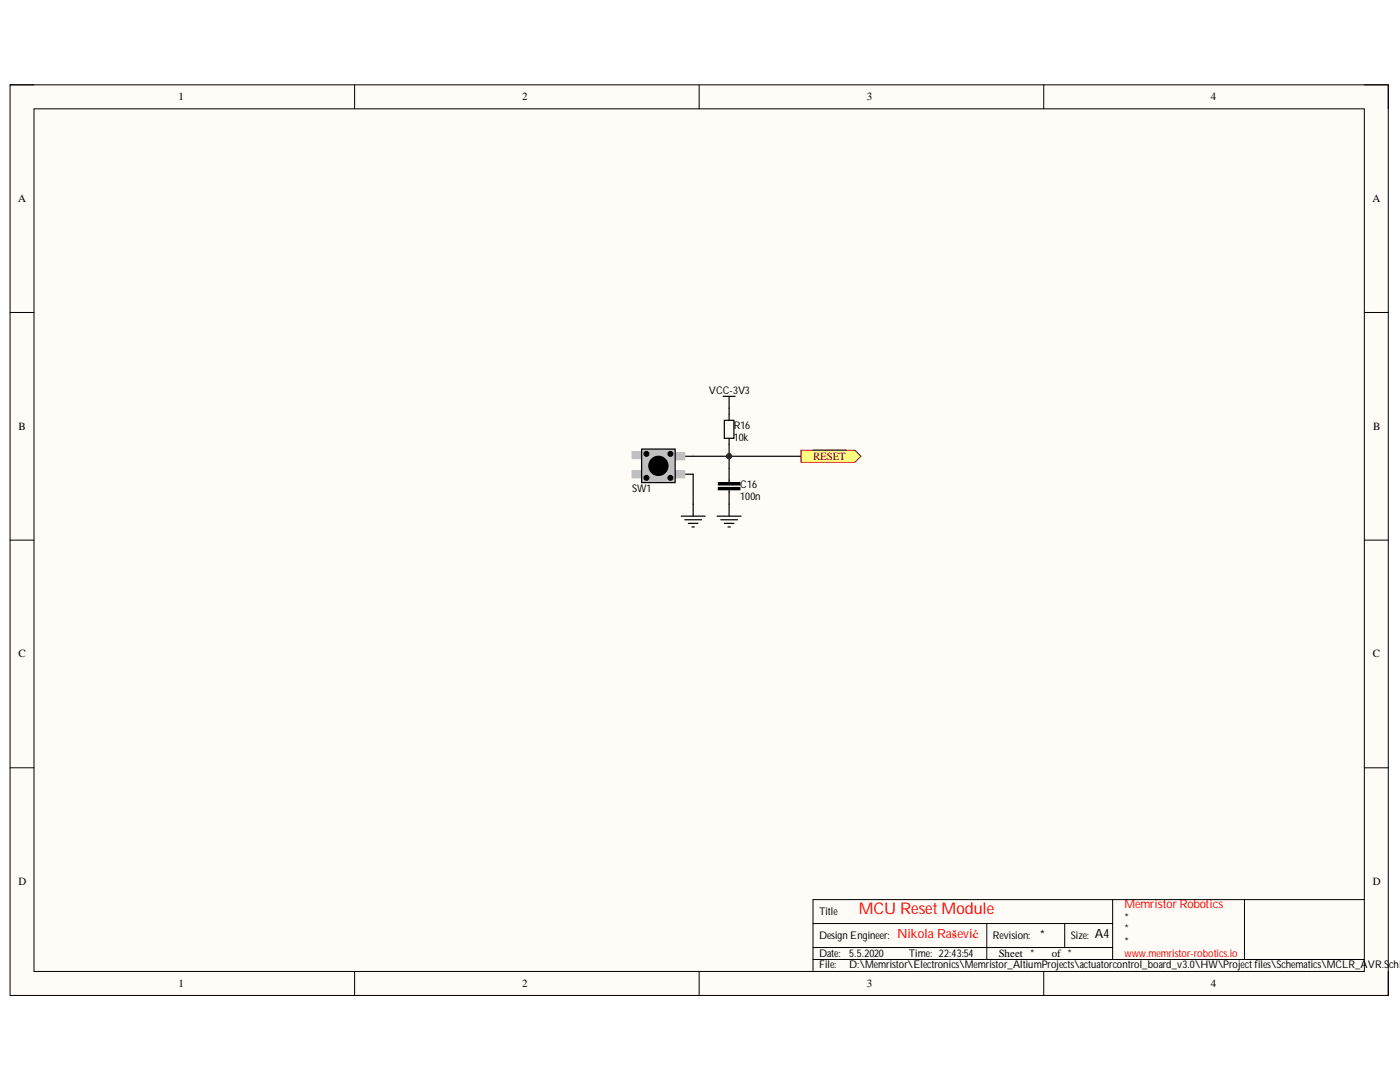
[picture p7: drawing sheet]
<svg xmlns="http://www.w3.org/2000/svg" width="279mm" height="216mm" viewBox="0 0 279 216" stroke-linecap="round" stroke-linejoin="round" font-family="sans-serif">
<defs><g id="words">
<text font-size="3.2" fill="#f00" x="171.4" y="182.4">MCU ResetModule</text>
<text font-size="2.5" fill="#f00" x="179" y="187.1">Nikola Rašević</text>
<g font-size="2.5">
<text x="207.5" y="187.4">*</text>
<text x="218.5" y="187.1">A4</text>
</g>
<text font-size="2.4" fill="#f00" x="224.4" y="181.2">MemristorRobotics</text>
<g font-size="2.2">
<text x="35.6" y="20">1</text>
<text x="104.2" y="20">2</text>
<text x="173" y="20">3</text>
<text x="241.7" y="20">4</text>
<text x="3.6" y="40.3">A</text>
<text x="273.9" y="40.3">A</text>
<text x="3.7" y="85.8">B</text>
<text x="274.1" y="85.8">B</text>
<text x="3.7" y="131.2">C</text>
<text x="274" y="131.2">C</text>
<text x="3.7" y="176.6">D</text>
<text x="274" y="176.6">D</text>
<text x="199.3" y="190.9">Sheet *</text>
<text x="209.9" y="190.9">of *</text>
<text x="35.6" y="197">1</text>
<text x="104.2" y="197">2</text>
<text x="173" y="197">3</text>
<text x="241.7" y="197">4</text>
</g>
<text font-size="2.2" fill="#800000" x="162.3" y="91.7">RESET</text>
<g font-size="2.1">
<text x="141.5" y="78.5">VCC-3V3</text>
<text x="146.5" y="85.6">R16</text>
<text x="146.5" y="88.1">10k</text>
<text x="126.2" y="98.1">SW1</text>
<text x="147.7" y="97.4">C16</text>
<text x="147.7" y="99.7">100n</text>
<text x="163.5" y="182.5">Title</text>
<text x="224.4" y="183.7">*</text>
<text x="163.5" y="190.9">Date:</text>
<text x="163.5" y="187.3">Design Engineer:</text>
<text x="169.5" y="190.9">5.5.2020</text>
<text x="181.4" y="190.9">Time: 22:43:54</text>
<text x="198.1" y="187.3">Revision:</text>
<text x="213.7" y="187.3">Size:</text>
<text x="224.4" y="186">*</text>
<text x="224.4" y="188.5">*</text>
<text x="163.5" y="193.2">File:</text>
<text x="169.5" y="193.2">D:\Memristor\Electronics\Memristor_AltiumProjects\actuatorcontrol_board_v3.0\HW\Projectfiles\Schematics\MCLR_AVR.SchD</text>
</g>
<text font-size="2.1" fill="#f00" x="224.4" y="190.9">www.memristor-robotics.io</text>
</g></defs>
<path d="M2 16.9h275.1v181.7h-275.1z" fill-rule="evenodd" fill="#fffcf8"/>
<path d="M2 16.9h275.1v181.7h-275.1z" fill="none" stroke="#000" stroke-width=".2"/>
<path d="M6.8 21.7h265.5v172.1h-265.5z" fill-rule="evenodd" fill="#fffcf8"/>
<g fill="none" stroke="#000" stroke-width=".2">
<path d="M2 16.9h4.8M70.8 16.9v4.8M139.5 16.9v4.8M208.3 16.9v4.8M272.3 16.9h4.8v4.8M6.8 21.7h265.5v172.1h-265.5zM2 62.4h4.8M272.3 62.4h4.8M2 107.8h4.8M272.3 107.8h4.8M2 153.2h4.8M272.3 153.2h4.8"/>
<path d="M222.1 179.5v12M248.4 179.5v12M272.3 179.5h-110v14.3M70.8 193.8v4.8M139.5 193.8v4.8M162.3 184.3h59.8M162.3 191.5h110M162.3 189.1h59.8M196.9 184.3v7.2M208.3 193.8v4.8M212.5 184.3v4.8M277.1 193.8v4.8"/>
</g>
<path d="M134.7 94.6h3.6M134.7 91h3.6" fill="none" stroke="#000" stroke-width=".24"/>
<path d="M134.7 93.9h2v1.4h-2z" fill-rule="evenodd" fill="#c0c0c0"/>
<path d="M134.7 93.9h2v1.4h-2z" fill="none" stroke="#c0c0c0" stroke-width=".2"/>
<path d="M134.7 90.3h2v1.5h-2z" fill-rule="evenodd" fill="#c0c0c0"/>
<path d="M134.7 90.3h2v1.5h-2z" fill="none" stroke="#c0c0c0" stroke-width=".2"/>
<path d="M126.1 90.1h1.9v1.4h-1.9z" fill-rule="evenodd" fill="#c0c0c0"/>
<path d="M126.1 90.1h1.9v1.4h-1.9z" fill="none" stroke="#c0c0c0" stroke-width=".2"/>
<path d="M126.1 93.9h1.9v1.4h-1.9z" fill-rule="evenodd" fill="#c0c0c0"/>
<path d="M126.1 93.9h1.9v1.4h-1.9z" fill="none" stroke="#c0c0c0" stroke-width=".2"/>
<path d="M128 89.6h6.7v6.7h-6.7z" fill-rule="evenodd" fill="#c0c0c0"/>
<g fill="none" stroke="#000" stroke-width=".24">
<path d="M144.3 79.1h2.4M145.5 79.1v4.8M128 89.6h6.7v6.7h-6.7zM138.3 94.6v8.4M138.3 91h7.2M144.6 83.9h1.9v3.6h-1.9zM145.5 87.5v1.2M145.5 93.4v2.9M145.5 97.7v5.3M135.9 103h4.8M136.7 103.7h3.3M137.4 104.4h1.9"/>
<path d="M138.1 105.1h.5M143.1 103h4.8M143.8 103.7h3.4M144.6 104.4h1.9M145.3 105.1h.4"/>
<circle cx="129" cy="95.3" r=".48"/>
<circle cx="129" cy="90.6" r=".48"/>
<circle cx="131.4" cy="93" r="1.91"/>
<circle cx="133.8" cy="95.3" r=".48"/>
<circle cx="133.8" cy="90.6" r=".48"/>
</g>
<g fill="#000">
<circle cx="129" cy="95.3" r=".48"/>
<circle cx="129" cy="90.6" r=".48"/>
<circle cx="131.4" cy="93" r="1.91"/>
<circle cx="133.8" cy="95.3" r=".48"/>
<circle cx="133.8" cy="90.6" r=".48"/>
</g>
<g fill="#000">
<path d="M143.4 97.3h4.3v.4h-4.3z" fill-rule="evenodd"/>
<path d="M143.4 96.3h4.3v.5h-4.3z" fill-rule="evenodd"/>
</g>
<path d="M143.4 97.3h4.3v.4h-4.3zM143.4 96.3h4.3v.5h-4.3z" fill="none" stroke="#000" stroke-width=".2"/>
<circle cx="145.5" cy="91" r=".48" fill="#000080"/>
<circle cx="145.5" cy="91" r=".48" fill="none" stroke="#000080" stroke-width=".2"/>
<path d="M145.5 91v2.4" fill="none" stroke="#000" stroke-width=".24"/>
<circle cx="145.5" cy="91" r=".48" fill="#000080"/>
<circle cx="145.5" cy="91" r=".48" fill="none" stroke="#000080" stroke-width=".2"/>
<path d="M145.5 88.7v2.3" fill="none" stroke="#000" stroke-width=".24"/>
<circle cx="145.5" cy="91" r=".48" fill="#000080"/>
<circle cx="145.5" cy="91" r=".48" fill="none" stroke="#000080" stroke-width=".2"/>
<path d="M145.5 91h14.4" fill="none" stroke="#000" stroke-width=".24"/>
<circle cx="145.5" cy="91" r=".48" fill="#000080"/>
<circle cx="145.5" cy="91" r=".48" fill="none" stroke="#000080" stroke-width=".2"/>
<path d="M159.9 89.8h10.7l1.2 1.2-1.2 1.2h-10.7z" fill-rule="evenodd" fill="#ffff80"/>
<path d="M159.9 89.8h10.7l1.2 1.2-1.2 1.2h-10.7z" fill="none" stroke="#800000" stroke-width=".2"/>
<path d="M162.3 89.8h6.5" fill="none" stroke="#800000" stroke-width=".24"/>
<use href="#words"/>
</svg>
